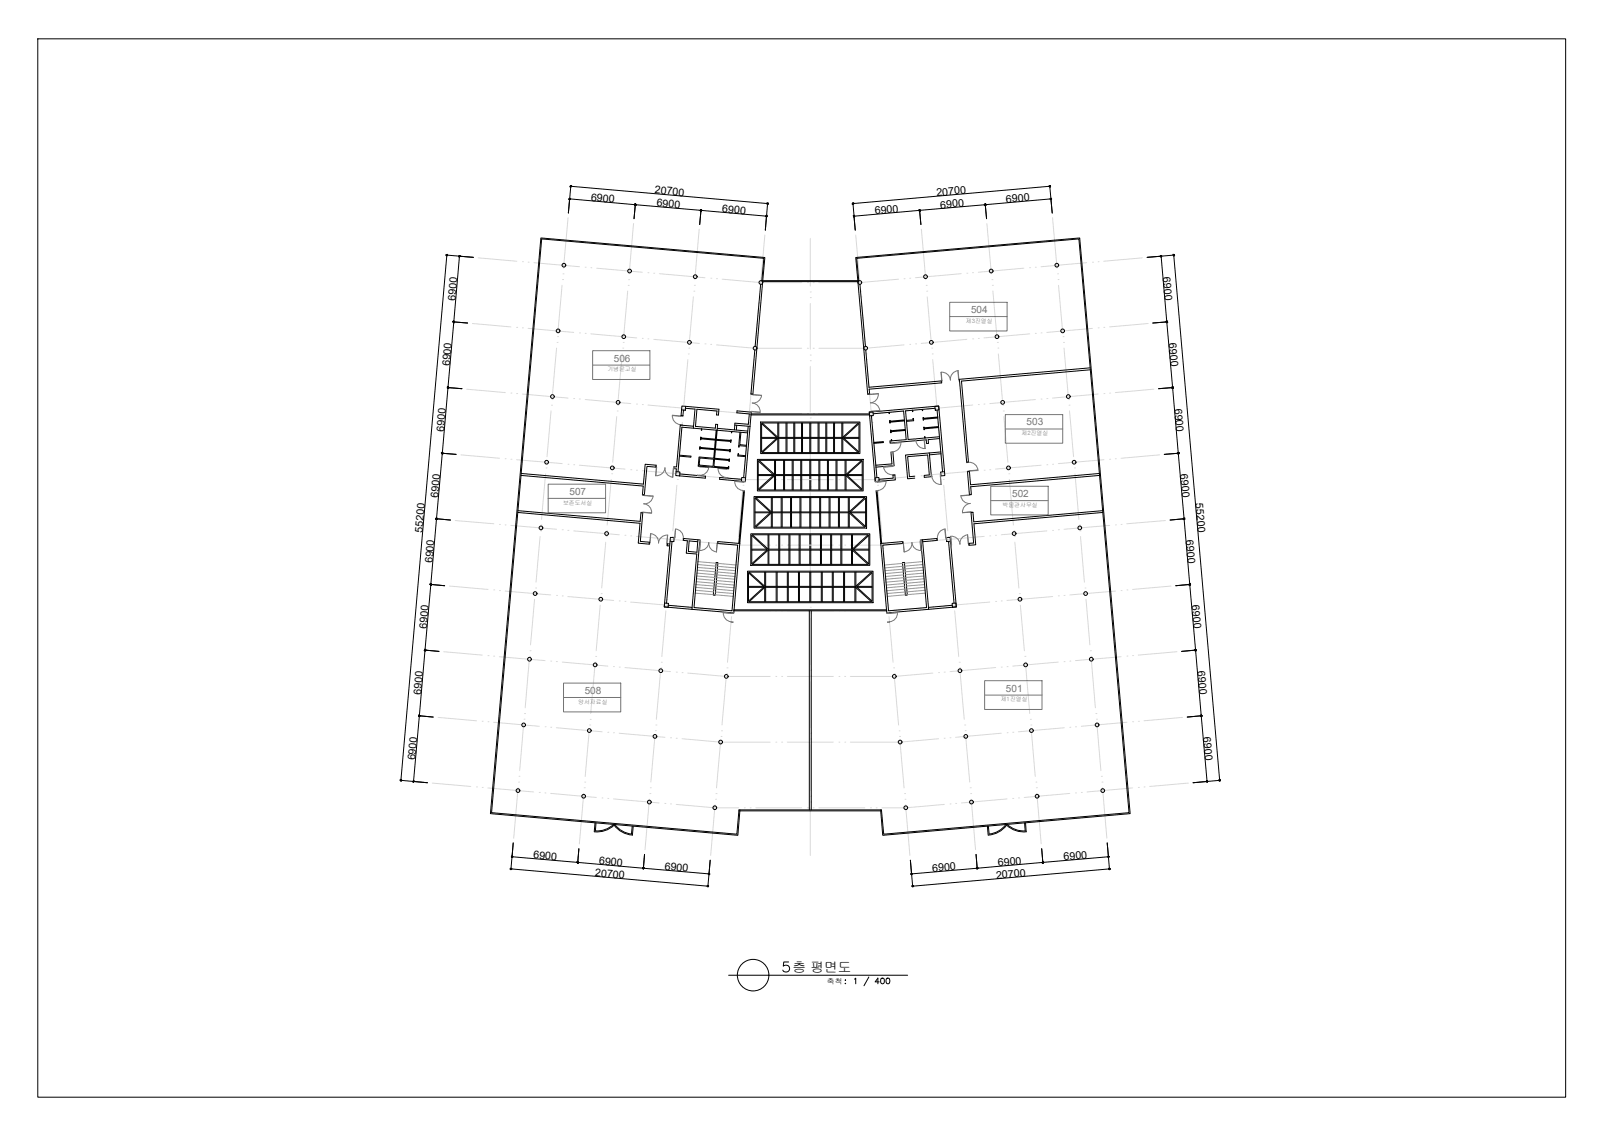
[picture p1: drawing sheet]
<svg xmlns="http://www.w3.org/2000/svg" width="420mm" height="297mm" viewBox="0 0 420 297" stroke-linecap="round" stroke-linejoin="round" font-family="sans-serif">
<defs><g id="words">
<text font-size="3.6" x="207.4" y="254.4">층 평면도</text>
<g font-size="2.8">
<text x="154.6" y="52.5" transform="rotate(5 154.6 52.5)">6900</text>
<text x="171.4" y="50.6" transform="rotate(5 171.4 50.6)">20700</text>
<text x="245.2" y="51.3" transform="rotate(-5 245.2 51.3)">20700</text>
<text x="263.4" y="53" transform="rotate(-5 263.4 53)">6900</text>
<text x="171.8" y="54" transform="rotate(5 171.8 54)">6900</text>
<text x="189" y="55.5" transform="rotate(5 189 55.5)">6900</text>
<text x="229.1" y="56" transform="rotate(-5 229.1 56)">6900</text>
<text x="246.2" y="54.6" transform="rotate(-5 246.2 54.6)">6900</text>
<text x="304.4" y="72.6" transform="rotate(85 304.4 72.6)">6900</text>
<text x="119.2" y="78.7" transform="rotate(-85 119.2 78.7)">6900</text>
<text x="306" y="89.7" transform="rotate(85 306 89.7)">6900</text>
<text x="117.7" y="95.9" transform="rotate(-85 117.7 95.9)">6900</text>
<text x="307.5" y="106.9" transform="rotate(85 307.5 106.9)">6900</text>
<text x="116.2" y="113.1" transform="rotate(-85 116.2 113.1)">6900</text>
<text x="309" y="124.1" transform="rotate(85 309 124.1)">6900</text>
<text x="114.7" y="130.3" transform="rotate(-85 114.7 130.3)">6900</text>
<text x="313" y="131.6" transform="rotate(85 313 131.6)">55200</text>
<text x="110.6" y="139.4" transform="rotate(-85 110.6 139.4)">55200</text>
<text x="310.5" y="141.3" transform="rotate(85 310.5 141.3)">6900</text>
<text x="113.2" y="147.4" transform="rotate(-85 113.2 147.4)">6900</text>
<text x="312" y="158.5" transform="rotate(85 312 158.5)">6900</text>
<text x="111.7" y="164.6" transform="rotate(-85 111.7 164.6)">6900</text>
<text x="313.5" y="175.6" transform="rotate(85 313.5 175.6)">6900</text>
<text x="110.2" y="181.8" transform="rotate(-85 110.2 181.8)">6900</text>
<text x="315" y="192.8" transform="rotate(85 315 192.8)">6900</text>
<text x="108.7" y="199" transform="rotate(-85 108.7 199)">6900</text>
<text x="139.6" y="224.7" transform="rotate(5 139.6 224.7)">6900</text>
<text x="156.7" y="226.1" transform="rotate(5 156.7 226.1)">6900</text>
<text x="173.9" y="227.7" transform="rotate(5 173.9 227.7)">6900</text>
<text x="261.3" y="226.7" transform="rotate(-5 261.3 226.7)">6900</text>
<text x="278.5" y="225.2" transform="rotate(-5 278.5 225.2)">6900</text>
<text x="155.7" y="229.3" transform="rotate(5 155.7 229.3)">20700</text>
<text x="244.1" y="228.2" transform="rotate(-5 244.1 228.2)">6900</text>
<text x="260.8" y="230" transform="rotate(-5 260.8 230)">20700</text>
</g>
<g font-size="2.6" fill="#757575">
<text x="254.2" y="82">504</text>
<text x="160.7" y="94.6">506</text>
<text x="268.8" y="111.3">503</text>
<text x="149.1" y="129.5">507</text>
<text x="265" y="130.1">502</text>
<text x="153.1" y="181.6">508</text>
<text x="263.3" y="181">501</text>
</g>
<text font-size="2" x="216.5" y="257.5">축척</text>
<g font-size="1.5" fill="#757575">
<text x="252.8" y="84.5">제3진열실</text>
<text x="159" y="97.2">기념문고실</text>
<text x="267.4" y="113.9">제2진열실</text>
<text x="147.4" y="132">보존도서실</text>
<text x="262.5" y="132.6">박물관사무실</text>
<text x="151.4" y="184.1">양서자료실</text>
<text x="262" y="183.5">제1진열실</text>
</g>
</g></defs>
<!-- layer: CEN -->
<g fill="none" stroke="#d9d9d9" stroke-width=".26">
<path d="M148.7 57l-1.2 13.2M165.8 58.5l-1.1 13.2M183 60l-1.1 13.2M241.2 60l1.1 13.2M258.3 58.5l1.2 13.2M275.5 57l1.2 13.2M125.2 67.5l10.1 .9M136.8 68.5h.1M138.2 68.6h.1M139.8 68.7l11.9 1.1M147.1 74.7l-1 11.9M147.3 73.2h.1"/>
<path d="M147.4 71.7h.1M153.2 69.9h.1M154.7 70.1h.1M156.2 70.2l11.9 1M164.3 76.2l-1 11.9M164.5 74.7h.1M164.6 73.2h.1M169.6 71.4h.1M171.1 71.5h.1M172.6 71.6l12 1.1M181.5 77.7l-1 11.9M181.6 76.2h.1"/>
<path d="M181.8 74.7h.1M186.1 72.8h.1M187.6 72.9h.1M189 73.1l10.2 .9h10.7M198.7 79.2l-1.1 11.9M198.8 77.7h.1M199 76.2h.1M200.2 61.5l-1.1 13.2M211.4 74h.1M212.1 76.4h.1M212.1 77.9h.1M212.1 62.4v12.5"/>
<path d="M212.1 79.4v12M212.9 74h.1M224 61.5l1.2 13.2M225.3 76.2h.1M225.4 77.7h.1M225.5 79.2l1.1 11.9M235.2 73.1l-10.1 .9h-10.7M236.7 72.9h.1M238.2 72.8h.1M242.5 74.7h.1M242.6 76.2h.1M242.7 77.7l1.1 11.9"/>
<path d="M251.6 71.6l-12 1.1M253.1 71.5h.1M254.6 71.4h.1M259.7 73.2h.1M259.8 74.7h.1M259.9 76.2l1.1 11.9M268 70.2l-11.9 1M269.5 70.1h.1M271 69.9h.1M276.8 71.7h.1M277 73.2h.1M277.1 74.7l1.1 11.9"/>
<path d="M284.5 68.7l-12 1.1M286 68.6h.1M287.5 68.5h.1M299 67.5l-10 .9M123.7 84.7l10.1 .9M135.2 85.7h.1M136.8 85.8h.1M138.2 85.9l12 1.1M145.7 91.1l-1.1 11.9M145.8 89.6h.1M146 88.1h.1M151.7 87.1h.1"/>
<path d="M153.2 87.2h.1M154.7 87.4l12 1M162.9 92.6l-1.1 12M163 91.1h.1M163.1 89.6h.1M168.1 88.6h.1M169.6 88.7h.1M171.1 88.8l12 1.1M180.1 94.1l-1.1 11.9M180.2 92.6h.1M180.3 91.1h.1M184.6 90h.1"/>
<path d="M186 90.1h.1M187.6 90.3l10 .8h12.3M197.3 95.6l-1.1 12M197.4 94.1h.1M197.5 92.6h.1M211.4 91.1h.1M212.1 92.9h.1M212.1 94.4h.1M212.1 95.9v12M212.9 91.1h.1M226.7 92.6h.1M226.9 94.1h.1"/>
<path d="M227 95.6l1 12M236.7 90.3l-10.1 .8h-12.2M238.2 90.1h.1M239.7 90h.1M243.9 91.1h.1M244 92.6h.1M244.2 94.1l1 11.9M253.1 88.8l-11.9 1.1M254.6 88.7h.1M256.1 88.6h.1M261.1 89.6h.1M261.2 91.1h.1"/>
<path d="M261.4 92.6l1 12M269.6 87.4l-12 1M271 87.2h.1M272.5 87.1h.1M278.3 88.1h.1M278.4 89.6h.1M278.5 91.1l1.1 11.9M286 85.9l-11.9 1.1M287.5 85.8h.1M289 85.7h.1M300.6 84.7l-10.1 .9M120.7 119l10.1 .9"/>
<path d="M122.2 101.9l10.1 .8M133.8 102.9h.1M135.2 103h.1M136.8 103.1l11.9 1.1M144.3 107.5l-1.1 12M144.4 106h.1M144.5 104.6h.1M150.2 104.3h.1M151.7 104.4h.1M153.2 104.6l11.9 1M161.4 109.1l-1 11.9M161.6 107.6h.1"/>
<path d="M161.7 106h.1M166.6 105.7h.1M168.1 105.9h.1M169.6 106l12 1.1M178.6 110.5l-1 12M178.8 109.1h.1M178.9 107.6h.1M183.1 107.2h.1M184.6 107.3h.1M186 107.4l10.2 .9h13.7M195.8 112.1l-1 11.9M195.9 110.6h.1"/>
<path d="M196.1 109.1h.1M211.4 108.3h.1M212.1 109.4h.1M212.1 110.9h.1M212.1 112.4v12M212.9 108.3h.1M228.2 109.1h.1M228.3 110.6h.1M228.4 112.1l1.1 11.9M238.2 107.4l-10.1 .9h-13.7M239.7 107.3h.1M241.2 107.2h.1"/>
<path d="M245.3 107.6h.1M245.5 109.1h.1M245.6 110.5l1.1 12M254.6 106l-11.9 1.1M256.1 105.9h.1M257.6 105.7h.1M262.5 106h.1M262.7 107.6h.1M262.8 109.1l1 11.9M271 104.6l-11.9 1M272.5 104.4h.1M274.1 104.3h.1"/>
<path d="M279.7 104.6h.1M279.9 106h.1M280 107.5l1 12M287.5 103.1l-12 1.1M289 103h.1M290.5 102.9h.1M302.1 101.9l-10.1 .8M303.6 119l-10.1 .9M119.2 136.2l10.1 .9M130.8 137.2h.1M132.2 137.4h.1M132.2 120.1h.1"/>
<path d="M133.7 137.5l12 1M133.8 120.2h.1M135.2 120.3l12 1M141.5 138.9h.1M141.6 137.4h.1M142.8 124l-1 11.9M142.9 122.5h.1M143.1 121h.1M147.2 138.6h.1M148.7 138.8h.1M148.7 121.5h.1M150.2 121.6h.1"/>
<path d="M150.2 138.9l11.9 1.1M151.7 121.8l11.9 1M158.8 138.9h.1M160 125.5l-1.1 11.9M160.1 124h.1M160.3 122.5h.1M165.1 122.9h.1M166.6 123.1h.1M168.1 123.2l12 1M177.2 127l-1.1 11.9M177.3 125.5h.1M177.4 124h.1"/>
<path d="M181.6 124.4h.1M183 124.5h.1M184.6 124.6l10 .9h7M194.4 128.5l-1.1 11.9M194.5 127h.1M194.6 125.5h.1M203.1 125.5h.1M204.6 125.5h.1M206.1 125.5h12M212.1 125.9h.1M212.1 127.4h.1M212.1 128.9v12"/>
<path d="M219.6 125.5h.1M221.1 125.5h.1M229.6 125.5h.1M229.7 127h.1M229.9 128.5l1 11.9M239.7 124.6l-10.1 .9h-7M241.2 124.5h.1M242.7 124.4h.1M246.8 124h.1M246.9 125.5h.1M247 127l1.1 11.9M256.1 123.2l-11.9 1"/>
<path d="M257.6 123.1h.1M259.1 122.9h.1M264 122.5h.1M264.1 124h.1M264.2 125.5l1.1 11.9M265.4 138.9h.1M272.6 121.8l-12 1M274.1 121.6h.1M274.1 138.9l-12 1.1M275.5 138.8h.1M275.5 121.5h.1M277.1 138.6h.1"/>
<path d="M281.2 121h.1M281.3 122.5h.1M281.4 124l1 11.9M282.6 137.4h.1M282.7 138.9h.1M289 120.3l-11.9 1M290.5 120.2h.1M290.5 137.5l-12 1M292 120.1h.1M292 137.4h.1M293.5 137.2h.1M305.1 136.2l-10.1 .9"/>
<path d="M117.7 153.4l10 .9M129.2 154.4h.1M130.8 154.6h.1M132.2 154.7l12 1M139.9 156.8l-1 12M140.1 155.4h.1M140.2 153.9h.1M141.4 140.4l-1.1 12M145.7 155.8h.1M147.2 156h.1M148.7 156.1l11.9 1M157.1 158.4l-1 11.9"/>
<path d="M157.3 156.8h.1M157.4 155.4h.1M158.6 141.9l-1.1 12M158.7 140.4h.1M162.1 157.3h.1M163.6 157.4h.1M163.6 140.1h.1M165.1 157.6l12 1M165.1 140.3h.1M166.6 140.4l11.9 1M174.3 159.9l-1 11.9M174.4 158.4h.1"/>
<path d="M174.6 156.9h.1M175.8 143.4l-1.1 12M175.9 141.9h.1M176 140.4h.1M178.5 158.7h.1M180 158.8h.1M180.1 141.5h.1M181.6 159l10 .9h10M181.6 141.7h.1M183 141.8l10.1 .9h8.5M191.6 159.9h.1M191.8 158.4h.1"/>
<path d="M192.9 144.9l-1 12M193.1 143.4h.1M193.2 141.9h.1M203.1 159.9h.1M203.1 142.7h.1M204.6 159.9h.1M204.6 142.7h.1M206.1 159.9h12M206.1 142.7h12M212.1 142.4h.1M212.1 143.9h.1M212.1 158.9h.1"/>
<path d="M212.1 145.4v12M219.6 159.9h.1M219.6 142.7h.1M221.1 159.9h.1M221.1 142.7h.1M231 141.9h.1M231.2 143.4h.1M231.3 144.9l1.1 12M232.5 158.4h.1M232.6 159.9h.1M241.2 141.8l-10.1 .9h-8.5M242.7 159l-10.1 .9h-10"/>
<path d="M242.7 141.7h.1M244.2 158.8h.1M244.2 141.5h.1M245.7 158.7h.1M248.2 140.4h.1M248.4 141.9h.1M248.5 143.4l1 12M249.7 156.9h.1M249.8 158.4h.1M249.9 159.9l1.1 11.9M257.6 140.4l-11.9 1M259.1 140.3h.1"/>
<path d="M259.1 157.6l-11.9 1M260.6 140.1h.1M260.6 157.4h.1M262.1 157.3h.1M265.5 140.4h.1M265.7 141.9l1 12M266.9 155.4h.1M267 156.8h.1M267.1 158.4l1.1 11.9M275.6 156.1l-12 1M277.1 156h.1M278.5 155.8h.1"/>
<path d="M282.9 140.4l1 12M284 153.9h.1M284.2 155.4h.1M284.3 156.8l1 12M292 154.7l-11.9 1M293.5 154.6h.1M295 154.4h.1M306.6 153.4l-10.1 .9M116.1 170.6l10.2 .9M127.7 171.6h.1M129.2 171.7h.1M130.7 171.9l12 1"/>
<path d="M138.5 173.3l-1 12M138.6 171.8h.1M138.8 170.3h.1M144.2 173h.1M145.7 173.1h.1M147.2 173.3l11.9 1M155.7 174.8l-1.1 11.9M155.8 173.3h.1M155.9 171.8h.1M160.6 174.5h.1M162.1 174.6h.1M163.6 174.7l11.9 1.1"/>
<path d="M172.9 176.3l-1.1 12M173 174.8h.1M173.1 173.3h.1M177.1 175.9h.1M178.5 176h.1M180 176.1l10.1 .9h11.5M190.1 177.8l-1.1 11.9M190.2 176.3h.1M190.3 174.8h.1M191.5 161.4l-1.1 11.9M203.1 177h.1M204.6 177h.1"/>
<path d="M206.1 177h12M212.1 160.4h.1M212.1 175.4h.1M212.1 176.9h.1M212.1 161.9v12M212.1 178.4v12M219.6 177h.1M221.1 177h.1M232.7 161.4l1.1 11.9M233.9 174.8h.1M234 176.3h.1M234.2 177.8l1 11.9"/>
<path d="M244.2 176.1l-10.1 .9h-11.5M245.7 176h.1M247.2 175.9h.1M251.1 173.3h.1M251.2 174.8h.1M251.4 176.3l1 12M260.6 174.7l-11.9 1.1M262.1 174.6h.1M263.6 174.5h.1M268.3 171.8h.1M268.4 173.3h.1M268.5 174.8l1.1 11.9"/>
<path d="M277.1 173.3l-12 1M278.5 173.1h.1M280.1 173h.1M285.4 170.3h.1M285.6 171.8h.1M285.7 173.3l1.1 12M293.5 171.9l-12 1M295 171.7h.1M296.5 171.6h.1M308.1 170.6l-10.1 .9M114.7 187.7l10 .9M126.2 188.8h.1"/>
<path d="M127.7 188.9h.1M129.2 189l12 1.1M137.1 189.7l-1.1 12M137.2 188.2h.1M137.3 186.7h.1M142.7 190.2h.1M144.2 190.3h.1M145.7 190.5l11.9 1M154.2 191.2l-1 12M154.4 189.7h.1M154.5 188.3h.1M159.1 191.6h.1"/>
<path d="M160.6 191.8h.1M162.1 191.9l12 1.1M171.4 192.7l-1 12M171.6 191.2h.1M171.7 189.7h.1M175.5 193.1h.1M177 193.2h.1M178.5 193.3l10.1 .9h13M188.6 194.2l-1 12M188.8 192.7h.1M188.9 191.3h.1M203.1 194.2h.1"/>
<path d="M204.6 194.2h.1M206.1 194.2h12M212.1 191.9h.1M212.1 193.4h.1M212.1 194.9v12M219.6 194.2h.1M221.1 194.2h.1M235.4 191.3h.1M235.5 192.7h.1M235.6 194.2l1.1 12M245.7 193.3l-10.1 .9h-13M247.2 193.2h.1"/>
<path d="M248.7 193.1h.1M252.5 189.7h.1M252.7 191.2h.1M252.8 192.7l1.1 12M262.1 191.9l-11.9 1.1M263.6 191.8h.1M265.1 191.6h.1M269.7 188.3h.1M269.9 189.7h.1M270 191.2l1 12M278.6 190.5l-12 1M280.1 190.3h.1"/>
<path d="M281.5 190.2h.1M286.9 186.7h.1M287 188.2h.1M287.2 189.7l1 12M295 189l-11.9 1.1M296.5 188.9h.1M298 188.8h.1M309.6 187.7l-10.1 .9M113.1 204.9l10.2 .9M124.7 206h.1M126.2 206.1h.1M127.7 206.2l12 1.1"/>
<path d="M135.6 206.2l-1.1 13.2M135.7 204.7h.1M135.9 203.2h.1M141.2 207.4h.1M142.6 207.5h.1M144.2 207.6l11.9 1.1M152.8 207.6l-1.1 13.3M152.9 206.2h.1M153.1 204.7h.1M157.6 208.8h.1M159.1 209h.1M160.6 209.1l11.9 1"/>
<path d="M170 209.2l-1.1 13.2M170.1 207.7h.1M170.3 206.2h.1M174.1 210.3h.1M175.5 210.4h.1M177 210.5l10.1 .9h6.3M187.2 210.7l-1.2 13.2M187.3 209.2h.1M187.4 207.7h.1M194.8 211.4h.1M196.4 211.4h.1M197.9 211.4h12"/>
<path d="M211.4 211.4h.1M212.1 208.4h.1M212.1 209.9h.1M212.1 211.4v12.5M212.9 211.4h.1M214.4 211.4h12M227.9 211.4h.1M229.3 211.4h.1M236.8 207.7h.1M236.9 209.2h.1M237.1 210.7l1.1 13.2M247.2 210.5l-10.1 .9h-6.2"/>
<path d="M248.7 210.4h.1M250.2 210.3h.1M254 206.2h.1M254.1 207.7h.1M254.2 209.2l1.2 13.2M263.6 209.1l-11.9 1M265.1 209h.1M266.6 208.8h.1M271.2 204.7h.1M271.3 206.2h.1M271.4 207.6l1.2 13.3M280.1 207.6l-12 1.1"/>
<path d="M281.5 207.5h.1M283.1 207.4h.1M288.3 203.2h.1M288.5 204.7h.1M288.6 206.2l1.2 13.2M296.5 206.2l-11.9 1.1M298 206.1h.1M299.5 206h.1M311.1 204.9l-10.1 .9"/>
</g>
<!-- layer: WIN -->
<g fill="none" stroke="#000" stroke-width=".26">
<path d="M199.4 73.5l.6-5.9-58.2-5.1-13.1 150.2 64.2 5.6 .5-6.3h37.3l.6 6.3 64.3-5.6-13.2-150.2-58.1 5.1 .5 5.9M199.4 73.4h25.4M199.6 73.7h25M199.6 74l.6-6.6-58.6-5.1-13.2 150.6 64.8 5.7 .5-6.6M224.6 74l-.6-6.6 58.6-5.1 13.3 150.6-64.8 5.7-.6-6.6M196.6 108.3h31v.3h-31zM199.1 110.4h26v8.3h-26zM199.4 110.9l4 3.7-4 3.7zM199.4 114.7h3.9M199.4 114.5h3.9M199.5 118.4l4.2-3.7h16.9l4.1 3.7zM199.5 110.7h25.2l-4.1 3.8h-16.9z"/>
<path d="M203.6 110.7v3.7M203.6 114.8v3.6M203.9 110.7v3.8M203.9 114.7v3.7M205.8 110.7v3.8M205.8 114.7v3.7M206 110.7v3.8M206 114.7v3.7M207.8 110.7v3.8M207.8 114.7v3.7M208.1 110.7v3.8M208.1 114.7v3.7"/>
<path d="M209.8 110.7v3.8M209.8 114.7v3.7M210.1 110.7v3.8M210.1 114.7v3.7M212 110.7v3.8M212 114.7v3.7M212.2 110.7v3.8M212.2 114.7v3.7M214.2 110.7v3.8M214.2 114.7v3.7M214.4 110.7v3.8M214.4 114.7v3.7"/>
<path d="M216.2 110.7v3.8M216.2 114.7v3.7M216.4 110.7v3.8M216.4 114.7v3.7M218.2 110.7v3.8M218.2 114.7v3.7M218.5 110.7v3.8M218.5 114.7v3.7M220.4 110.7v3.8M220.4 114.7v3.7M220.6 110.7v3.7M220.6 114.8v3.6"/>
<path d="M220.8 114.6l4.1-3.7v7.4zM221 114.7h3.9M221 114.5h3.9M194.6 128.5h.3l-1.2 13.7h-.3zM196.5 139.7h31.2v8.3h-31.2zM197 140h30.2l-4.1 3.7h-22zM197.4 130h29.5v8.2h-29.5zM197.6 130.4l4.1 3.7-4.1 3.7zM197.6 134.2h4M197.6 134h4M197.9 130.2h28.5l-4.1 3.8h-20.3zM197.9 138l4.1-3.8h20.3l4.1 3.8z"/>
<path d="M198.3 120.2h27.7v8.3h-27.7zM198.5 120.7l4.1 3.6-4.1 3.8zM198.5 124.5h3.9M198.5 124.2h3.9M198.7 120.5h26.8l-4.1 3.7h-18.6zM198.7 128.2l4.1-3.7h18.6l4.1 3.7zM201.1 140v3.7M201.3 140v3.7M201.9 130.2v3.7M201.9 134.2v3.8M202.2 130.2v3.8M202.2 134.2v3.8"/>
<path d="M202.8 120.5v3.7M202.8 124.5v3.7M203 120.5v3.7M203 124.5v3.7M203.9 140v3.7M204.1 140v3.7M204.5 130.2v3.8M204.5 134.2v3.8M204.8 130.2v3.8M204.8 134.2v3.8M205.1 120.5v3.7M205.1 124.5v3.7"/>
<path d="M205.4 120.5v3.7M205.4 124.5v3.7M206.5 140v3.7M206.8 140v3.7M207 130.2v3.8M207 134.2v3.8M207.2 130.2v3.8M207.2 134.2v3.8M207.4 120.5v3.7M207.4 124.5v3.7M207.6 120.5v3.7M207.6 124.5v3.7"/>
<path d="M209.2 140v3.7M209.4 130.2v3.8M209.4 134.2v3.8M209.5 140v3.7M209.6 120.5v3.7M209.6 124.5v3.7M209.7 130.2v3.8M209.7 134.2v3.8M209.9 120.5v3.7M209.9 124.5v3.7M212 120.5v3.7M212 124.5v3.7"/>
<path d="M212 130.2v3.8M212 134.2v3.8M212 140v3.7M212.2 120.5v3.7M212.2 124.5v3.7M212.2 130.2v3.8M212.2 134.2v3.8M212.2 140v3.7M214.4 120.5v3.7M214.4 124.5v3.7M214.6 130.2v3.8M214.6 134.2v3.8"/>
<path d="M214.6 120.5v3.7M214.6 124.5v3.7M214.8 140v3.7M214.8 130.2v3.8M214.8 134.2v3.8M215 140v3.7M216.6 120.5v3.7M216.6 124.5v3.7M216.9 120.5v3.7M216.9 124.5v3.7M217 130.2v3.8M217 134.2v3.8"/>
<path d="M217.3 130.2v3.8M217.3 134.2v3.8M217.5 140v3.7M217.7 140v3.7M218.8 120.5v3.7M218.8 124.5v3.7M219.1 120.5v3.7M219.1 124.5v3.7M219.5 130.2v3.8M219.5 134.2v3.8M219.7 130.2v3.8M219.7 134.2v3.8"/>
<path d="M220.1 140v3.7M220.4 140v3.7M221.2 120.5v3.7M221.2 124.5v3.7M221.5 120.5v3.7M221.5 124.5v3.7M221.6 124.3l4.1-3.6v7.4zM221.8 124.5h3.9M221.8 124.2h3.9M222.1 130.2v3.8M222.1 134.2v3.8M222.3 130.2v3.7"/>
<path d="M222.3 134.2v3.8M222.5 134.1l4.1-3.7v7.4zM222.7 134.2h3.9M222.7 134h3.9M222.9 140v3.7M223.2 140v3.7M229.3 128.5h.3l1.2 13.7h-.2zM192.1 159.6h40v.3h-40zM195.7 149.5h32.8v8.2h-32.8zM195.9 149.9l4.1 3.7-4.1 3.7zM195.9 153.7h4M195.9 153.5h4"/>
<path d="M196.1 157.5l4.1-3.8h23.8l4.1 3.8zM196.1 149.7h32l-4.1 3.8h-23.8zM196.8 140.1l4.1 3.7-4.1 3.7zM196.8 144h3.9M196.8 143.7h3.9M197 147.7l4.1-3.7h22l4.1 3.7zM200.2 149.7v3.7M200.2 153.8v3.7M200.4 149.7v3.8M200.4 153.7v3.8M201.1 144v3.7M201.3 144v3.7"/>
<path d="M203.2 149.7v3.8M203.2 153.7v3.8M203.4 149.7v3.8M203.4 153.7v3.8M203.9 144v3.7M204.1 144v3.7M206.1 149.7v3.8M206.1 153.7v3.8M206.4 149.7v3.8M206.4 153.7v3.8M206.5 144v3.7M206.8 144v3.7"/>
<path d="M209 149.7v3.8M209 153.7v3.8M209.2 144v3.7M209.3 149.7v3.8M209.3 153.7v3.8M209.5 144v3.7M212 144v3.7M212 149.7v3.8M212 153.7v3.8M212.2 144v3.7M212.2 149.7v3.8M212.2 153.7v3.8"/>
<path d="M214.8 144v3.7M215 149.7v3.8M215 153.7v3.8M215 144v3.7M215.3 149.7v3.8M215.3 153.7v3.8M217.5 144v3.7M217.7 144v3.7M217.9 149.7v3.8M217.9 153.7v3.8M218.1 149.7v3.8M218.1 153.7v3.8"/>
<path d="M220.1 144v3.7M220.4 144v3.7M220.8 149.7v3.8M220.8 153.7v3.8M221.1 149.7v3.8M221.1 153.7v3.8M222.9 144v3.7M223.2 144v3.7M223.4 143.8l4-3.7v7.4zM223.5 144h3.9M223.5 143.7h3.9M223.8 149.7v3.8"/>
<path d="M223.8 153.7v3.8M224.1 149.7v3.7M224.1 153.8v3.7M224.2 153.6l4.1-3.7v7.4zM224.4 153.7h3.9M224.4 153.5h3.9M193.4 212.2h37.4"/>
</g>
<!-- layer: 0e -->
<g fill="none" stroke="#000" stroke-width=".26">
<path d="M178.5 106.3h1l-.1 1.1-1-.1zM227.6 107.9l.9-.1 .1 1h-.9zM244.7 106.3h1l.1 1-1 .1zM177 123.4l1 .1-.1 1h-1zM194.2 125l1 .1-.1 .9-1-.1zM229.1 125.1l1-.1 .1 .9-1.1 .1zM246.2 123.5l1.1-.1v1.1h-1zM174 157.8l1 .1-.1 1-1-.1zM175.5 140.6l1 .1-.1 1-1-.1zM247.8 140.7l.9-.1 .1 1-1 .1zM249.2 157.9l1.1-.1v1l-1 .1z"/>
<circle cx="147.6" cy="69.4" r=".49"/>
<circle cx="164.8" cy="70.9" r=".49"/>
<circle cx="182" cy="72.4" r=".49"/>
<circle cx="199.2" cy="73.9" r=".49"/>
<circle cx="225.1" cy="73.9" r=".49"/>
<circle cx="242.3" cy="72.4" r=".49"/>
<circle cx="259.5" cy="70.9" r=".49"/>
<circle cx="276.7" cy="69.4" r=".49"/>
<circle cx="146.1" cy="86.6" r=".49"/>
<circle cx="163.3" cy="88.1" r=".49"/>
<circle cx="180.5" cy="89.6" r=".49"/>
<circle cx="197.7" cy="91.1" r=".49"/>
<circle cx="226.6" cy="91.1" r=".49"/>
<circle cx="243.8" cy="89.6" r=".49"/>
<circle cx="261" cy="88.1" r=".49"/>
<circle cx="278.2" cy="86.6" r=".49"/>
<circle cx="144.6" cy="103.8" r=".49"/>
<circle cx="161.8" cy="105.3" r=".49"/>
<circle cx="262.5" cy="105.3" r=".49"/>
<circle cx="279.7" cy="103.8" r=".49"/>
<circle cx="141.6" cy="138.2" r=".49"/>
<circle cx="143.1" cy="121" r=".49"/>
<circle cx="158.8" cy="139.6" r=".49"/>
<circle cx="160.3" cy="122.4" r=".49"/>
<circle cx="264" cy="122.4" r=".49"/>
<circle cx="265.5" cy="139.6" r=".49"/>
<circle cx="281.2" cy="121" r=".49"/>
<circle cx="282.7" cy="138.2" r=".49"/>
<circle cx="140.1" cy="155.3" r=".49"/>
<circle cx="157.3" cy="156.8" r=".49"/>
<circle cx="267" cy="156.8" r=".49"/>
<circle cx="284.2" cy="155.3" r=".49"/>
<circle cx="138.6" cy="172.5" r=".49"/>
<circle cx="155.8" cy="174" r=".49"/>
<circle cx="173" cy="175.5" r=".49"/>
<circle cx="190.1" cy="177" r=".49"/>
<circle cx="234.1" cy="177" r=".49"/>
<circle cx="251.3" cy="175.5" r=".49"/>
<circle cx="268.5" cy="174" r=".49"/>
<circle cx="285.7" cy="172.5" r=".49"/>
<circle cx="137.1" cy="189.7" r=".49"/>
<circle cx="154.3" cy="191.2" r=".49"/>
<circle cx="171.5" cy="192.7" r=".49"/>
<circle cx="188.6" cy="194.2" r=".49"/>
<circle cx="235.6" cy="194.2" r=".49"/>
<circle cx="252.8" cy="192.7" r=".49"/>
<circle cx="270" cy="191.2" r=".49"/>
<circle cx="287.2" cy="189.7" r=".49"/>
<circle cx="135.6" cy="206.9" r=".49"/>
<circle cx="152.8" cy="208.4" r=".49"/>
<circle cx="170" cy="209.9" r=".49"/>
<circle cx="187.1" cy="211.4" r=".49"/>
<circle cx="237.1" cy="211.4" r=".49"/>
<circle cx="254.3" cy="209.9" r=".49"/>
<circle cx="271.5" cy="208.4" r=".49"/>
<circle cx="288.7" cy="206.9" r=".49"/>
</g>
<!-- layer: WALL -->
<g fill="none" stroke="#000" stroke-width=".26">
<path d="M199.1 74.5l-1.4 16.1M199.6 74l-2.5 29.1h-.5l1-11.5M224.6 74l2.5 29.1h.6l-.2-1.2 19-1.7-.1-.5-18.9 1.6-.9-9.7M225.1 74.5l1.5 16.1M285.4 96.3l-34.3 3 2 21.6h.4l-1.8-21.2 33.7-2.9M177.9 119.1l3 .3-.1 .2-2.9-.2M178.4 107.3l-.1 1.5h.5l.1-1.5M179.4 106.8l2.5 .3-.4 5M179.5 106.3l8.7 .8-.1 1.5h-.5l.1-1-5.3-.5-.3 4.5 5.2 .5 .1-1.1 .5 .1-1 10.9 3.8 .4 .1-.4-.1 .6-7.9-.6 .2-2.4 3.8 .3 .7-7.3M181.6 111.5l-3.5-.2-1 10.9h-.6l-.1 .4 .7 .1-.1 .7M183.2 119.8l3.6 .4-.1 1.8-3.7-.3zM183.6 112.2v.4l.1-.3"/>
<path d="M187.1 117.4l-3.8-.3-.1-.2v.7l.1-.3 3.8 .4M187.1 119.9l3.8 .4v-.2v.7l-.1-.3-3.7-.3M187.3 114.9l-3.8-.3-.1-.2v.7l.1-.2 3.8 .3M187.3 117.5l3.8 .3 .1-.2-.1 .7-.1-.3-3.7-.3M187.5 115l3.8 .3 .1-.2-.1 .7-.1-.3-3.7-.3M187.8 112.1l7.9 .7M191.5 112.9v.4l.1-.4M192.3 112.5l.1-1.8 3.5 .3 .3-2.7-3.3-.3v-.5l3.8 .4-1.5 17.2M192.3 111.3l4.1 .3M192.9 111.3l-.1 1.2M193.2 119.1l2 .2M193.3 119.1v-.4l-.1 .6 1.9 .2"/>
<path d="M193.4 116.6l2 .2M193.7 113.1l-.3 3.9 .1-.4M194 113.2l-.3 3.2 1.7 .1M195.7 113.3l-17.2-1.5-1 11.7M195.9 111.5l-1.2 13.5M228.1 108.8l1.5 16.2M228.6 108.3l7.9-.7 .7 7.5-4.2 .3v.5l9.5-.8 .1 1 .5-.1-.1-.9 3-.3M228.8 115.8l2.5-.2v.2l-2.5 .2M232.7 107.9v.3l.1-.3M233.2 118.4l.3 3-4.2 .4M233.5 115.4l-.2-.4 .1 .4M233.8 118.4l.2 3.4-4.7 .5"/>
<path d="M236.8 109.9l-3.8 .3v-.2l-.1 .7 .1-.2 3.8-.3M237 112.4l-3.8 .3v-.2v.7v-.2l3.8-.4M238.8 107.4l.1 .3v-.3M239 109.9l.1-.4 .1 .6-1.9 .2M239.1 109.9l-1.8 .1M241.4 107.1l.1 .4v-.4M242.2 114.6l-.2-.3 .1 .3M243.3 118.5l.5 6.3-1.8 .1-.1-.5 1.4-.1-.4-5.2-5.3 .4 .5 5.3 1.3-.2M244.8 106.8l-7.7 .7 .6 7.5 8.2-.7M245.3 107.3l1.4 16.2M245.5 109.1l-3.8 .4v-.2v.7l.1-.3 3.7-.3M245.7 111.6l-3.8 .4-.1-.2 .1 .7 .1-.3 3.7-.3"/>
<path d="M246.3 118.3l-9.2 .8 .5 6.2 1.9-.2M246.3 118.7l-3 .3M135.6 133.6l32 2.8 .2-2.2h.5l-.7 7.5 2.4 .2v.5l-2.9-.2 .4-5.3-32-2.8M136.4 123.9l32 2.8 .5-5.2 2.8 .3v.5l-2.3-.3-.7 7.5h-.5l.2-2.3-32-2.8M178 124l6.7 .6-.1 .5-6.7-.6M194.1 125.4l-5.7-.4v.4l5.7 .5M247.3 123.4l-1.6-17.1-18.1 1.6 1.5 18.1 5.3-.4-.1-1.3-.5 .1v.7l-3.7 .3M287.8 123.9l-33.7 3-.3-3.5h-.5l.5 6h.5l-.2-2 33.8-3M288.7 133.6l-33.8 3-.2-2.5-.5 .1 .7 7.9-1.3 .1 .1 .5 1.7-.1-.4-5.5 33.7-3M174.9 158.4l6.3 .6M175.3 142.4l-.6-.1v.5l.6 .1M175.4 141.6l-1.5 17.2 7.2 .7"/>
<path d="M175.9 141.7l-1.4 16.2M179 140.9l4.2 .4-1.5 17.7 9.9 .9 1.5-17.2-5.2-.5v-.5l5.8 .5-1.6 18.2-11-.9 1.3-14.5-2.8-.2 .3-3.3-1-.1zM182.7 141.3l-.3 3.2-2.2-.2 .2-2.7 2.3 .2M187.5 147.2h.4l-.7 8.6-.5-.1zM211.9 159.9v52.1M212.4 159.9v52.1M236.2 147.2h.6l.7 8.5-.5 .1zM241.5 141.3l1.6 18.2-11 .9-1.5-18.2 5.7-.5v.5l-5.2 .5 1.5 17.2 10-.9-1.6-17.7 4.3-.4v.5l-3.8 .4M248.3 141.7l1.5 16.2M248.8 141.6l1.5 17.2-7.2 .7M249.3 158.4l-6.2 .6M155.8 215.3l-.2 2.4"/>
<path d="M156 215.3l-.1 2.2M160.6 215.7l-1.2 .9-1.3 .6-2.2 .3M160.8 215.9a6.5 6.5 0 0 0 4.8 2.7M160.8 215.9a6.5 6.5 0 0 1-5.2 1.8M160.9 215.8l1.1 1 1.2 .9 2.1 .6 .2-2.1M165.8 216.2l-.2 2.4M258.5 216.2l.2 2.4M263.3 215.8l-1 1-1.2 .9-2.1 .6-.3-2.1M263.5 215.9a6.5 6.5 0 0 1-4.8 2.7M268.2 215.3l.2 2.2-2.2-.3-1.4-.6-1.2-.9M268.5 215.3l.2 2.4a6.5 6.5 0 0 1-5.2-1.8"/>
</g>
<!-- layer: DOOR -->
<g fill="none" stroke="#757575" stroke-width=".26">
<path d="M246.4 97.4l.1 2.3-.1-2.3a2.26 2.26 0 0 1 2.4 2.1M246.4 99.7l.1 .5zM250.8 97l.2 2.3zM250.8 97a2.26 2.26 0 0 0-2 2.4M251 99.3l.2 .5zM176 108.8l2.3 .2v-.2l.5 .1-2.7-.2a2.21 2.21 0 0 0 2 2.4M178.1 111.1l.5 .1zM196.2 107.7h.5zM196.6 103.1l.5 .2zM196.7 107.7l2.3 .2M196.7 107.7l2.3 .3M196.9 105.5a2.26 2.26 0 0 1 2.1 2.4"/>
<path d="M199.3 103.5l-2.2-.2 2.2 .2M199.4 103.4a2.26 2.26 0 0 1-2.5 2.1M227.1 103.1l.6 .1zM227.5 107.7l.5 .1zM227.7 103.2l2.2-.2a2.26 2.26 0 0 1-2 2.4 2.22 2.22 0 0 1 2.4 2.1M228 107.6l2.3-.1zM229.9 103.1l-2.2 .1M233.2 118.3l.6 .1zM235.8 115.9l-2.3 .1v-.1l-.5 .1 2.8-.2a2.21 2.21 0 0 1-2 2.4M239.6 114.9l.1-.1 .1 .5zM239.8 115.3a2.26 2.26 0 0 0 2.4 2.1M242 114.6l.1 2.8-.2-2.3h.2z"/>
<path d="M167.8 134.1h.5zM168.2 129.5l.5 .1zM168.3 134.1l2.2 .1M168.5 131.8a2.26 2.26 0 0 1 2.1 2.5l-2.3-.2M170.3 139.7l-.2 2.2M170.3 139.7a2.26 2.26 0 0 1 2.1 2.4M170.4 139.7l-.3 2.2M170.9 129.8l-2.2-.2 2.2 .3M171 129.8a2.26 2.26 0 0 1-2.5 2.1M171.6 124.5a2.26 2.26 0 0 0 2.5-2.1 2.22 2.22 0 0 0 2 2.5l.2-2.3-.2 2.3M171.7 121.8l.1 .5zM171.8 122.3l-.1 2.2"/>
<path d="M171.8 122.3l-.2 2.2M176.3 122.1l.1 .5zM176.8 138.4a2.26 2.26 0 0 1 2.1 2.5M176.9 138.5l-.2 2.3-.2-.1-.1 .5zM182.6 124.3l.5 .1zM185.5 122.3l-2.7-.3h.5l-.1 .2 2.3 .2M185.5 122.3a2.26 2.26 0 0 1-2.4 2.1M188 122.5l2.7 .3-.5-.2v.2l-2.2-.2M188 122.5a2.26 2.26 0 0 0 2.1 2.5M190 125l.5 .1zM192.3 126l2.3 .2v-.2h.5l-2.8-.1a2.27 2.27 0 0 0 2.1 2.4M194.4 128.4l.5 .1z"/>
<path d="M229.3 128.4l.6 .1zM231.3 122.2a2.26 2.26 0 0 0 2.5 2M231.3 122.2l2.7-.4-.5 .1 .1 .2-2.3 .2M231.9 125.9l-2.8 .3 .5-.2v.2l2.3-.2M231.9 125.9a2.26 2.26 0 0 1-2 2.4M233.8 124.2l.5 .1zM243.8 124.2l.2 .6zM244 124.7a2.28 2.28 0 0 0 2.4 2.1l-.2-2.8 .1 .5h-.1l.1 2.3M247.3 138.5l.3 2.3 .2-.1v.5l-.4-2.7M247.5 138.4a2.26 2.26 0 0 0-2.1 2.5M251.5 129.7a2.26 2.26 0 0 0 2.5 2.1M253.1 120.9l.5 .1z"/>
<path d="M253.2 123.3l.6 .1-.1-.2 2.3-.2zM253.3 140l.2 2.2M253.6 121a2.26 2.26 0 0 1 2.4 2.1M253.8 129.4l.5 .1zM253.8 129.5l-2.2 .3M253.8 129.5l-2.3 .2M254 131.7a2.26 2.26 0 0 0-2 2.5l2.2-.2-2.2 .2M254.2 134l.5 .1zM170 141.9l.1 .5zM174.6 142.3l.1 .5zM174.7 140.1l-.2 2.2 .3-2.3a2.26 2.26 0 0 0-2.4 2.1M178.8 140.9l.1 .5z"/>
<path d="M183.2 141.3l.1 .5zM183.3 141.8l-.1 2.3M183.3 141.8l-.2 2.3M185.5 142a2.26 2.26 0 0 0 2.1 2.4M185.6 142a2.26 2.26 0 0 1-2.5 2.1M187.7 142.2h.1M187.7 142.2l-.2 2.2M187.8 142.2l-.2 2.2M187.8 141.7l.1 .5zM236.3 141.7v.5zM238.7 142a2.26 2.26 0 0 0 2.5 2.1M238.7 142a2.26 2.26 0 0 1-2 2.4l-.2-2.2 .2 2.2"/>
<path d="M240.9 141.8l.2 2.3zM240.9 141.3l.2 .5zM245.3 140.9l.1 .5zM248.8 140.4l.3 2.2-.2-2.2M248.9 140.3a2.22 2.22 0 0 1 2.4 2.1 2.26 2.26 0 0 1 2-2.4l.2 2.2M248.9 142.6l.2 .5zM253.5 142.2h.1l.1 .5zM189.3 160.4l2.3 .2v-.2h.5l-2.8-.1a2.28 2.28 0 0 0 2.1 2.4M191.4 162.7l.5 .2zM232.4 162.8l.5 .1zM234.9 160.3l-2.8 .2 .5-.1v.2l2.3-.2M234.9 160.3a2.26 2.26 0 0 1-2 2.4"/>
</g>
<!-- layer: Ĳ -->
<g fill="none" stroke="#979797" stroke-width=".26">
<path d="M182 155.2l4.7 .4M182.1 154.5l4.7 .4M182.1 153.7l4.7 .4M182.2 153l4.7 .4M182.3 152.2l4.7 .5M182.3 151.5l4.8 .4M182.4 150.7l4.7 .4M182.4 150l4.8 .4M182.5 149.2l4.8 .4M182.6 148.5l4.7 .4M182.7 147.7l4.7 .5M182.7 147l4.7 .4"/>
<path d="M187.2 155.7l4.8 .4M187.3 154.9l4.7 .4M187.4 154.2l4.7 .4M187.4 153.4l4.7 .4M187.5 152.7l4.7 .4M187.6 151.9l4.7 .5M187.6 151.2l4.7 .4M187.7 150.5l4.7 .4M187.7 149.7l4.8 .4M187.8 149l4.8 .4M187.9 148.2l4.7 .4M187.9 147.4l4.8 .5"/>
<path d="M236.3 147.4l-4.8 .5M236.3 148.2l-4.7 .4M236.4 149l-4.7 .4M236.5 149.7l-4.7 .4M236.5 150.5l-4.7 .4M236.6 151.2l-4.7 .4M236.7 151.9l-4.8 .5M236.8 152.7l-4.8 .4M236.8 153.4l-4.7 .4M236.9 154.2l-4.8 .4M236.9 154.9l-4.7 .4M237 155.7l-4.7 .4"/>
<path d="M241.5 147l-4.7 .4M241.6 147.7l-4.8 .5M241.7 148.5l-4.8 .4M241.7 149.2l-4.7 .4M241.8 150l-4.7 .4M241.8 150.7l-4.7 .4M241.9 151.5l-4.7 .4M242 152.2l-4.8 .5M242 153l-4.7 .4M242.1 153.7l-4.7 .4M242.2 154.5l-4.8 .4M242.2 155.2l-4.7 .4"/>
</g>
<!-- layer: SHEET -->
<g fill="none" stroke="#000" stroke-width=".26">
<path d="M9.9 10.2h400v276.9h-400zM190.7 255.2h46.9M206.4 251.8h-1.2l-.2 1.1a.94 .94 0 0 1 1.5-.1 .94 .94 0 0 1-.2 1.4 .94 .94 0 0 1-1.4-.3M221.2 257.4h.2zM221.3 256.5v.1zM223.7 256.2l.3-.2v1.5M227.4 255.7l-1.2 2.3M230.2 257h-1.1l.7-1v1.5M230.7 256h.3a.77 .77 0 0 1 .5 .7 .77 .77 0 0 1-.5 .8 .97 .97 0 0 1-.3-1.5zM232.1 256a.74 .74 0 0 1 .9 .6 .74 .74 0 0 1-.5 .9l-.5-.3-.1-.6z"/>
<circle cx="197.2" cy="255.2" r="4.1"/>
</g>
<!-- layer: 亅 -->
<g fill="none" stroke="#757575" stroke-width=".26">
<path d="M248.6 79.1h15v7.5h-15zM155.1 91.8h15v7.5h-15zM155.1 95.5h15M248.6 82.8h15M263.2 108.5h15v7.5h-15zM263.2 112.3h15M143.5 126.7h15v7.5h-15zM143.5 130.4h15M259.4 127.3h15v7.4h-15zM259.4 131h15M147.5 178.8h15v7.5h-15zM257.8 178.1h15v7.6h-15z"/>
<path d="M147.5 182.5h15M257.8 181.9h15"/>
</g>
<!-- layer: DIM -->
<g fill="none" stroke="#000" stroke-width=".26">
<path d="M149.4 52.1l16.7 1.5M149.4 48.8l-.6 7 .3-3.7M149.6 48.8l51.1 4.5M166.3 53.6l-.3 3.6M166.6 53.6l16.6 1.4M183.5 55.1l-.3 3.7M183.7 55.1l16.7 1.5M200.9 53.3l-.6 6.9 .3-3.6M223.3 53.3l.6 6.9-.4-3.6M240.5 55.1l-16.7 1.5M240.7 55.1l.4 3.7M257.7 53.6l-16.7 1.4"/>
<path d="M257.9 53.6l.4 3.6M274.6 48.8l-51.1 4.5M274.8 48.8l.6 7M274.9 52.1l-16.7 1.5M117 66.8l6.9 .6-3.6-.3M117 67l-12 137M120.3 67.3l-1.5 16.7M304 67.3l1.4 16.7M307.3 66.8l-7 .6 3.6-.3M307.3 67l12 137M118.8 84.2l3.6 .3M118.8 84.5l-1.5 16.7"/>
<path d="M305.5 84.2l-3.7 .3M305.5 84.5l1.4 16.7M115.8 118.6l3.6 .3M115.8 118.8l-1.5 16.8M117.2 101.7l-1.4 16.7M117.3 101.4l3.6 .3M306.9 101.4l-3.6 .3M307 101.7l1.4 16.7M308.5 118.8l1.5 16.8M308.5 118.6l-3.7 .3M114.2 136l-1.4 16.7M114.3 135.8l3.6 .3"/>
<path d="M310 135.8l-3.7 .3M310 136l1.4 16.7M112.8 153l3.6 .3M112.8 153.2l-1.5 16.7M311.5 153l-3.7 .3M311.5 153.2l1.5 16.7M111.2 170.4l-1.4 16.7M111.3 170.1l3.6 .4M313 170.1l-3.7 .4M313 170.4l1.4 16.7M109.8 187.3l3.6 .4M109.8 187.6l-1.5 16.7"/>
<path d="M314.5 187.6l1.5 16.7M314.5 187.3l-3.7 .4M104.9 204.2l7 .7M319.3 204.2l-7 .7 3.7-.4M134 227.4l51.1 4.5M134.1 224.2l.3-3.6-.6 6.8M134.3 224.2l16.7 1.5M151.5 225.7l16.7 1.5M151.5 222.1l-.3 3.6M168.7 227.2l16.7 1.5M168.7 223.6l-.3 3.6M185.6 228.7l.3-3.6-.6 6.8"/>
<path d="M238.6 228.7l-.3-3.6 .6 6.8M255.5 223.6l.3 3.6M255.6 227.2l-16.7 1.5M272.7 222.1l.3 3.6M272.7 225.7l-16.6 1.5M289.9 224.2l-16.7 1.5M290.2 224.2l-.4-3.6 .6 6.8M290.2 227.4l-51 4.5"/>
</g>
<!-- layer: 0 -->
<g fill="#000" stroke="#000" stroke-width=".26">
<path d="M166.2 53.6h.1zM166.3 53.6h.1zM183.4 55.2l.1-.1zM183.5 55.1v.1zM223.5 56.6h.2zM240.7 55.2h.1zM240.7 55.1l.2 .1zM257.9 53.6h.1zM274.8 48.8l.1 .1zM116.9 66.7l.1-.1zM307.2 66.6l.1 .2zM118.6 84.2l.1 .1z"/>
<path d="M305.5 84.2h.1zM115.6 118.6h.2zM117.3 101.4l-.1 .2zM306.9 101.5l.1 .1zM307 101.3l-.1 .1zM308.5 118.6h.1zM114.2 135.8h.1zM114.3 135.8h.1zM309.8 135.8h.2zM112.8 152.9l.1 .1zM311.5 153l-.1 .1zM311.4 152.9l-.1 .1z"/>
<path d="M111.2 170.2l.1-.1zM111.4 170.1v.1zM312.9 170.1l-.1 .1zM108.1 204.6l.2-.1zM108.3 204.5l-.1 .1zM315.9 204.6h.1zM133.6 227.4h.2zM151.1 225.7l.1 .1zM151.2 225.6v.1zM185.6 228.7v.2zM185.5 228.6l.1 .1zM273 225.7h.1z"/>
<path d="M273.1 225.6l-.1 .1zM290.5 227.3l-.1 .1z"/>
<path d="M149 52.2l.1-.1zM149.1 52.1v.1z"/>
<path d="M149.3 48.9l.1-.1zM149.4 48.8v.1z"/>
<path d="M166.2 53.6h.1zM166.3 53.6l.1 .1z"/>
<path d="M166.3 53.6l.1 .1zM166.3 53.6l.1 .1z"/>
<path d="M166.3 53.6l.1 .1zM166.3 53.6h.1z"/>
<path d="M183.4 55.2l.1-.1zM183.5 55.1v.1z"/>
<path d="M200.6 56.6l.1 .1zM200.6 56.6l.1 .1z"/>
<path d="M200.6 56.6h.2zM200.7 56.4l-.1 .2z"/>
<path d="M200.9 53.2v.1zM200.8 53.3h.1z"/>
<path d="M200.9 53.3l.2-.1zM201 53.2l-.1 .1zM200.9 53.2v.1z"/>
<path d="M223.2 53.2l.1 .1zM223.2 53.2l.1 .1z"/>
<path d="M223.3 53.3h.1zM223.4 53.2l-.1 .1zM223.3 53.2v.1z"/>
<path d="M223.5 56.6l.1 .1zM223.5 56.6h.2z"/>
<path d="M240.7 55.2h.1zM240.7 55.1l.2 .1z"/>
<path d="M240.7 55.1l.2 .1zM240.7 55.1l.2 .1z"/>
<path d="M257.8 53.6h.1zM257.9 53.6l-.1 .1zM257.9 53.6h.1z"/>
<path d="M257.8 53.6h.1zM257.9 53.6l-.1 .1z"/>
<path d="M257.9 53.6h.1zM257.9 53.6h.1z"/>
<path d="M274.8 48.8l.1 .1zM274.8 48.8l.1 .1z"/>
<path d="M117 66.8l.1-.1zM117 66.6v.2z"/>
<path d="M120.2 67.1h.1zM120.3 67.1v.1z"/>
<path d="M307.2 66.7l.1 .1zM307.2 66.7l.1 .1z"/>
<path d="M118.7 84.1l.1 .1zM118.7 84.1l.1 .1zM118.6 84.2l.1 .1z"/>
<path d="M118.7 84.1l.1 .1zM118.7 84.1l.1 .1z"/>
<path d="M305.3 84.2h.2zM305.3 84.2h.2z"/>
<path d="M305.5 84.2h.1zM305.5 84.1v.1z"/>
<path d="M305.4 84.1l.1 .1zM305.3 84.2h.2zM305.3 84.2h.2z"/>
<path d="M305.5 84.1v.1zM305.4 84.1l.1 .1z"/>
<path d="M115.7 118.5l.1 .1zM115.7 118.5l.1 .1zM115.6 118.6h.2z"/>
<path d="M115.7 118.5l.1 .1zM115.7 118.5l.1 .1z"/>
<path d="M117.2 101.4h.1zM117.2 101.5l.1-.1z"/>
<path d="M117.2 101.5l.1-.1zM117.3 101.4l-.1 .2z"/>
<path d="M117.2 101.3l.1 .1zM117.2 101.3l.1 .1zM117.2 101.4h.1z"/>
<path d="M117.2 101.3l.1 .1zM117.2 101.3l.1 .1z"/>
<path d="M306.9 101.5l.1 .1zM306.9 101.4l.2 .1zM306.9 101.4l.2 .1z"/>
<path d="M306.9 101.4l.2 .1zM306.9 101.4l.2 .1zM307 101.3l-.1 .1z"/>
<path d="M308.3 118.5l.2 .1zM308.3 118.5l.2 .1z"/>
<path d="M308.5 118.6h.1zM308.6 118.5l-.1 .1z"/>
<path d="M308.4 118.5l.1 .1zM308.3 118.5l.2 .1zM308.3 118.5l.2 .1z"/>
<path d="M308.6 118.5l-.1 .1zM308.4 118.5l.1 .1z"/>
<path d="M114.2 135.8h.1zM114.3 135.8l.1 .1zM114.3 135.8l.1 .1z"/>
<path d="M114.3 135.8l.1 .1zM114.3 135.8l.1 .1zM114.3 135.8h.1z"/>
<path d="M309.8 135.8h.2zM310 135.8l-.1 .1z"/>
<path d="M310 135.8l-.1 .1zM310 135.8h.1zM310 135.8h.1z"/>
<path d="M310 135.8h.1zM310 135.8h.1z"/>
<path d="M112.8 153v.1zM112.8 153v.1z"/>
<path d="M112.8 153v.1zM112.8 153v.1zM112.8 153h.1z"/>
<path d="M311.3 153h.2zM311.5 153l-.1 .1z"/>
<path d="M311.4 152.9l-.1 .1zM311.3 153h.2z"/>
<path d="M111.2 170.2l.1-.1zM111.3 170.1l.1 .2zM111.3 170.1l.1 .2z"/>
<path d="M111.3 170.1l.1 .2zM111.3 170.1l.1 .2zM111.4 170.1v.1z"/>
<path d="M312.8 170.2l.2-.1zM313 170.1l-.1 .2z"/>
<path d="M313 170.1l-.1 .2zM313 170.1l.1 .1zM313 170.1l.1 .1z"/>
<path d="M312.9 170.1l-.1 .1zM312.8 170.2l.2-.1z"/>
<path d="M313 170.1l.1 .1zM313 170.1l.1 .1z"/>
<path d="M104.9 204.2l.1 .1zM104.9 204.2l.1 .1zM104.9 204.2l.2-.1z"/>
<path d="M105 204.1l-.1 .1zM104.8 204.1h.2z"/>
<path d="M316 204.5l.1 .1zM316 204.5l.1 .1z"/>
<path d="M319.2 204.3l.1-.1zM319.3 204.2l-.1 .1z"/>
<path d="M319.3 204.1v.1zM319.2 204.1l.1 .1zM319.2 204.1l.1 .1z"/>
<path d="M133.7 227.3l.1 .1zM133.7 227.3l.1 .1z"/>
<path d="M133.8 227.4l.1-.1zM133.8 227.3v.1z"/>
<path d="M151.2 225.6v.1zM151.1 225.7h.1z"/>
<path d="M151.2 225.6v.1zM151.2 225.6v.1z"/>
<path d="M185.5 228.6l.1 .1zM185.5 228.7h.1zM185.5 228.8l.1-.1z"/>
<path d="M238.6 228.7h.1zM238.7 228.6l-.1 .1z"/>
<path d="M273 225.7h.1zM273.1 225.6l-.1 .1z"/>
<path d="M290.4 227.4l.2 .1zM290.4 227.4h.2z"/>
</g>
<g fill="none" stroke="#000" stroke-width=".26">
<path d="M149.3 52.1h.1M149.5 48.8h.1M166.1 53.6h.1M166.4 53.6h.2M183.2 55l.2 .1M183.6 55.1h.1M200.4 56.6h.1M200.7 53.3h.1M223.4 53.3h.1M223.7 56.6h.1M240.5 55.1h.1M241 55l-.1 .1"/>
<path d="M257.7 53.6h.1M258 53.6h.2M274.6 48.8h.1M274.9 52.1h.1M117 66.9v.1M120.3 67.2v.1M303.9 67.2l.1 .1M307.3 66.9v.1M118.8 84.4v.1M118.8 84v.1M305.4 84v.1M305.5 84.4v.1"/>
<path d="M115.8 118.7v.1M115.8 118.4v.1M117.2 101.6v.1M117.3 101.2v.1M306.9 101.2v.1M307 101.6v.1M308.4 118.4v.1M308.5 118.7v.1M114.2 135.9v.1M114.3 135.6v.1M310 135.6v.1M310 135.9v.1"/>
<path d="M112.8 153.1v.1M112.8 152.7v.1M311.4 152.7l.1 .1M311.5 153.1v.1M111.2 170.3v.1M111.3 169.9v.1M313 169.9v.1M313 170.3v.1M109.8 187.5v.1M109.8 187.1v.1M314.4 187.1l.1 .1M314.5 187.5v.1"/>
<path d="M105 204v.1M108.3 204.3v.1M316 204.3v.1M319.3 204v.1M133.9 227.4h.1M134.2 224.2h.1M151 225.7h.1M151.4 225.7h.1M168.2 227.2h.1M168.6 227.2h.1M185.1 231.9h.1M185.4 228.7h.1"/>
<path d="M238.7 228.7h.2M239 231.9h.2M255.7 227.2h-.1M255.9 227.2h.2M272.7 225.7h.2M273.1 225.7h.1M290.1 224.2h-.2M290.2 227.4h.2"/>
</g>
<use href="#words"/>
</svg>
